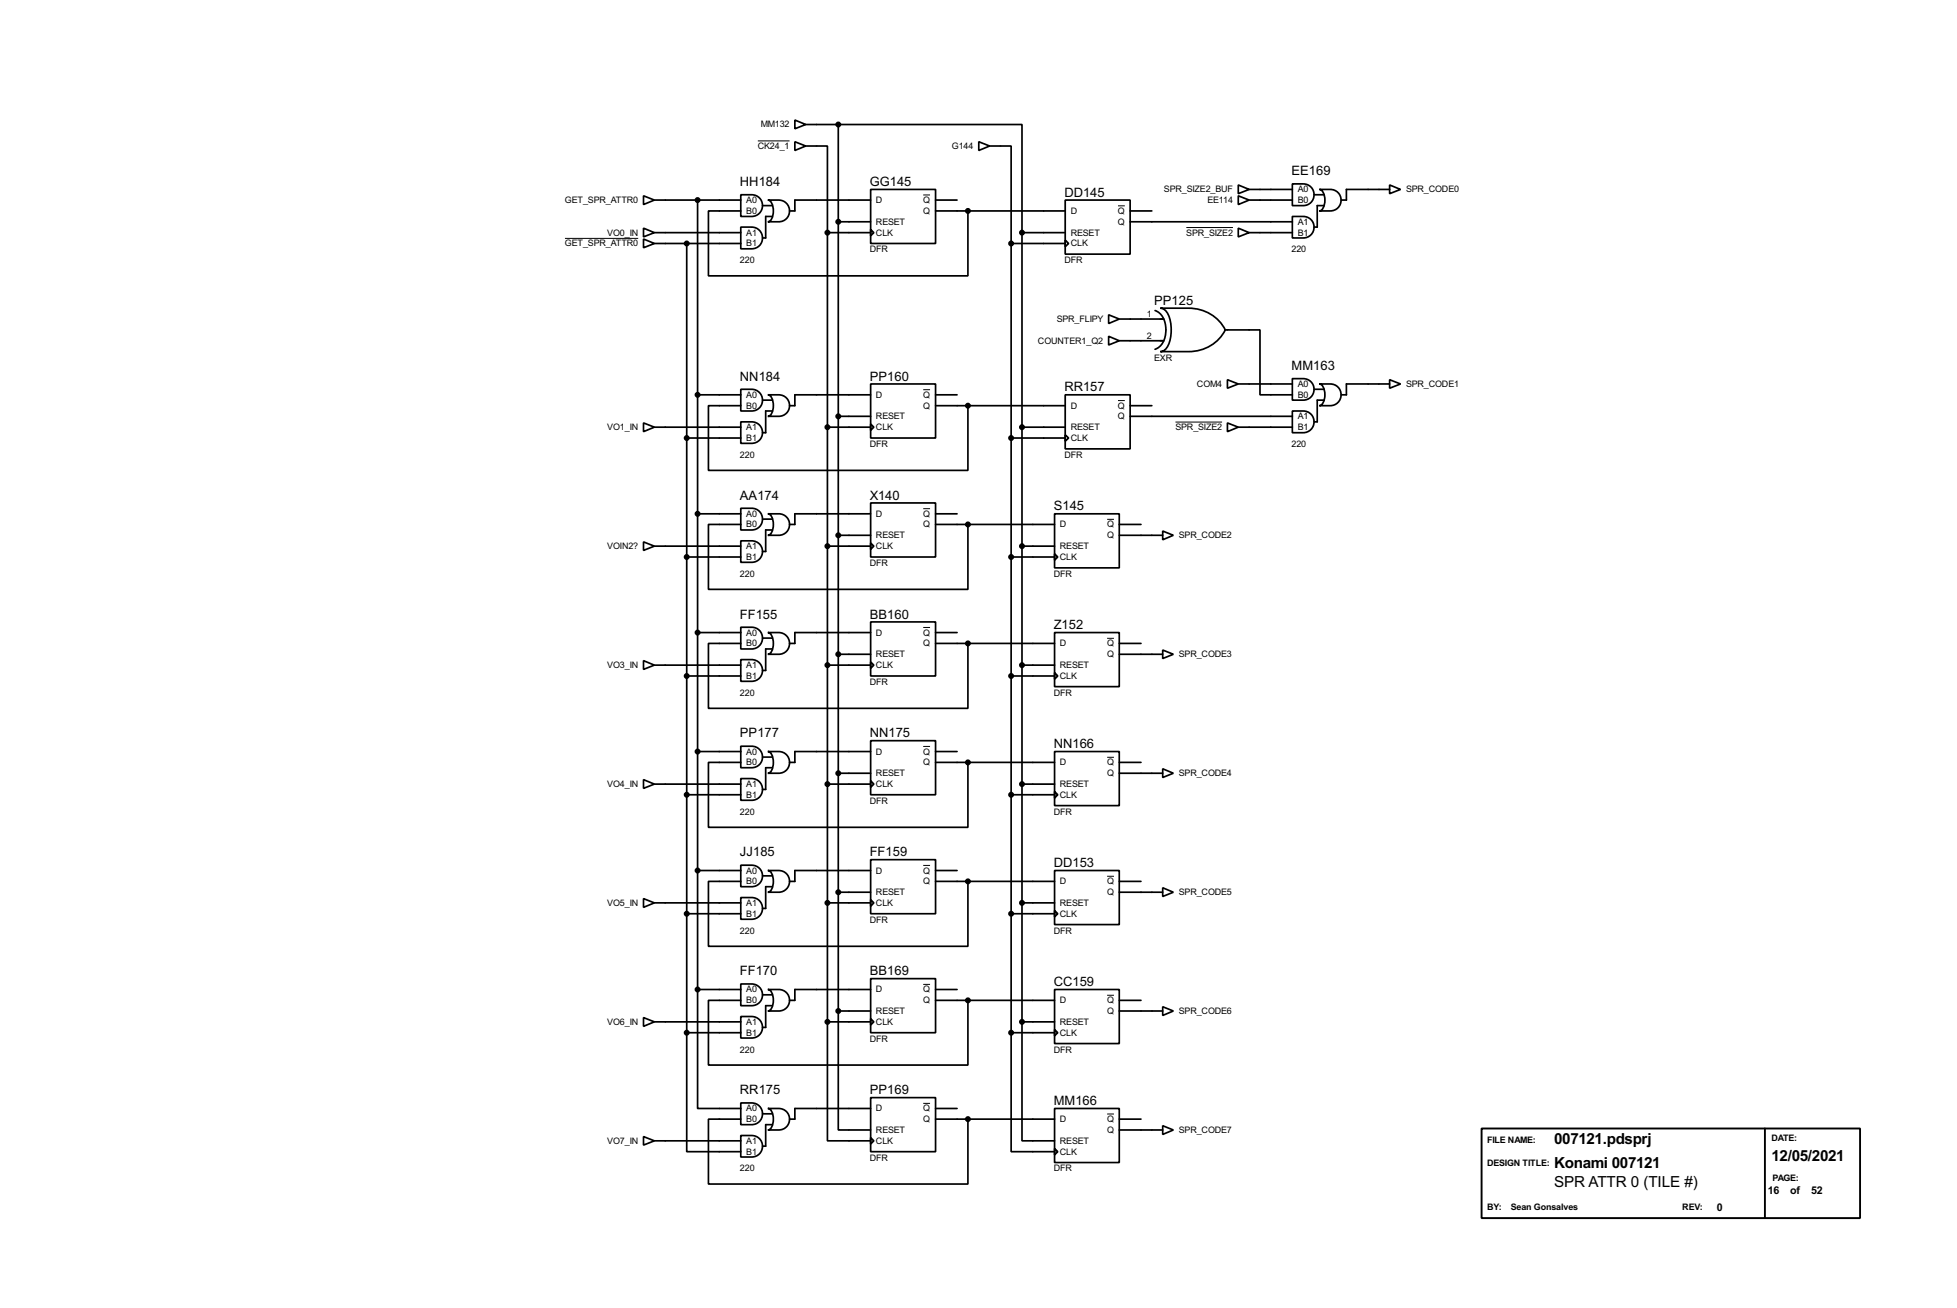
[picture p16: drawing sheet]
<svg xmlns="http://www.w3.org/2000/svg" width="460mm" height="307mm" viewBox="0 0 460 307" stroke-linecap="round" stroke-linejoin="round" font-family="sans-serif">
<defs><g id="words">
<g font-size="4">
<text x="365.1" y="268.7">007121.pdsprj</text>
<text x="365.1" y="274.4">Konami 007121</text>
<text x="416.1" y="272.7">12/05/2021</text>
<text x="365.1" y="278.8">SPR ATTR 0 (TILE #)</text>
</g>
<g font-size="3.4">
<text x="303.4" y="41.2">EE169</text>
<text x="173.8" y="43.7">HH184</text>
<text x="204.3" y="43.7">GG145</text>
<text x="250" y="46.2">DD145</text>
<text x="271.1" y="71.6">PP125</text>
<text x="173.8" y="89.4">NN184</text>
<text x="204.3" y="89.4">PP160</text>
<text x="303.4" y="86.8">MM163</text>
<text x="250" y="92">RR157</text>
<text x="173.8" y="117.4">AA174</text>
<text x="204.3" y="117.4">X140</text>
<text x="247.5" y="119.9">S145</text>
<text x="173.8" y="145.3">FF155</text>
<text x="204.3" y="145.3">BB160</text>
<text x="247.5" y="147.8">Z152</text>
<text x="173.8" y="173.2">PP177</text>
<text x="204.3" y="173.2">NN175</text>
<text x="247.5" y="175.8">NN166</text>
<text x="173.8" y="201.2">JJ185</text>
<text x="204.3" y="201.2">FF159</text>
<text x="247.5" y="203.7">DD153</text>
<text x="173.8" y="229.1">FF170</text>
<text x="204.3" y="229.1">BB169</text>
<text x="247.5" y="231.7">CC159</text>
<text x="173.8" y="257.1">RR175</text>
<text x="204.3" y="257.1">PP169</text>
<text x="247.5" y="259.6">MM166</text>
</g>
<g font-size="2.8">
<text x="415.3" y="280.4">16</text>
<text x="420.5" y="280.4">of</text>
<text x="425.4" y="280.4">52</text>
<text x="403.3" y="284.5">0</text>
</g>
<g font-size="2.4">
<text x="178.7" y="30">MM132</text>
<text x="178" y="35">CK24_1</text>
<text x="223.6" y="35">G144</text>
<text x="132.7" y="47.7">GET_SPR_ATTR0</text>
<text x="175.3" y="47.7">A0</text>
<text x="205.8" y="47.7">D</text>
<text x="216.9" y="47.7">Q</text>
<text x="273.4" y="45.2">SPR_SIZE2_BUF</text>
<text x="283.6" y="47.7">EE114</text>
<text x="304.9" y="47.7">B0</text>
<text x="304.9" y="45.2">A0</text>
<text x="330.3" y="45.2">SPR_CODE0</text>
<text x="175.3" y="50.2">B0</text>
<text x="205.8" y="52.8">RESET</text>
<text x="216.9" y="50.2">Q</text>
<text x="251.5" y="50.2">D</text>
<text x="262.6" y="50.2">Q</text>
<text x="262.6" y="52.8">Q</text>
<text x="304.9" y="52.8">A1</text>
<text x="132.7" y="57.9">GET_SPR_ATTR0</text>
<text x="142.7" y="55.4">VO0_IN</text>
<text x="175.3" y="55.4">A1</text>
<text x="175.3" y="57.9">B1</text>
<text x="204.3" y="59.3">DFR</text>
<text x="205.8" y="55.4">CLK</text>
<text x="251.5" y="55.4">RESET</text>
<text x="251.5" y="57.9">CLK</text>
<text x="278.7" y="55.4">SPR_SIZE2</text>
<text x="303.4" y="59.3">220</text>
<text x="304.9" y="55.4">B1</text>
<text x="173.8" y="61.8">220</text>
<text x="250" y="61.8">DFR</text>
<text x="248.2" y="75.6">SPR_FLIPY</text>
<text x="269.4" y="74.6">1</text>
<text x="243.8" y="80.8">COUNTER1_Q2</text>
<text x="269.4" y="79.7">2</text>
<text x="271.1" y="84.7">EXR</text>
<text x="175.3" y="96">B0</text>
<text x="175.3" y="93.5">A0</text>
<text x="205.8" y="93.5">D</text>
<text x="216.9" y="93.5">Q</text>
<text x="216.9" y="96">Q</text>
<text x="251.5" y="96">D</text>
<text x="262.6" y="96">Q</text>
<text x="281.2" y="90.9">COM4</text>
<text x="304.9" y="93.5">B0</text>
<text x="304.9" y="90.9">A0</text>
<text x="330.3" y="90.9">SPR_CODE1</text>
<text x="142.7" y="101">VO1_IN</text>
<text x="175.3" y="101">A1</text>
<text x="205.8" y="98.5">RESET</text>
<text x="205.8" y="101">CLK</text>
<text x="251.5" y="101">RESET</text>
<text x="262.6" y="98.5">Q</text>
<text x="276.1" y="101">SPR_SIZE2</text>
<text x="304.9" y="98.5">A1</text>
<text x="304.9" y="101">B1</text>
<text x="173.8" y="107.6">220</text>
<text x="175.3" y="103.6">B1</text>
<text x="204.3" y="105">DFR</text>
<text x="250" y="107.6">DFR</text>
<text x="251.5" y="103.6">CLK</text>
<text x="303.4" y="105">220</text>
<text x="175.3" y="123.9">B0</text>
<text x="175.3" y="121.4">A0</text>
<text x="205.8" y="121.4">D</text>
<text x="216.9" y="121.4">Q</text>
<text x="216.9" y="123.9">Q</text>
<text x="249" y="123.9">D</text>
<text x="260.1" y="123.9">Q</text>
<text x="142.7" y="129">VOIN2?</text>
<text x="175.3" y="129">A1</text>
<text x="175.3" y="131.6">B1</text>
<text x="205.8" y="126.4">RESET</text>
<text x="205.8" y="129">CLK</text>
<text x="249" y="129">RESET</text>
<text x="249" y="131.6">CLK</text>
<text x="260.1" y="126.4">Q</text>
<text x="276.9" y="126.4">SPR_CODE2</text>
<text x="173.8" y="135.5">220</text>
<text x="204.3" y="133">DFR</text>
<text x="247.5" y="135.5">DFR</text>
<text x="175.3" y="149.3">A0</text>
<text x="205.8" y="149.3">D</text>
<text x="216.9" y="149.3">Q</text>
<text x="175.3" y="151.9">B0</text>
<text x="205.8" y="154.4">RESET</text>
<text x="216.9" y="151.9">Q</text>
<text x="249" y="151.9">D</text>
<text x="260.1" y="151.9">Q</text>
<text x="260.1" y="154.4">Q</text>
<text x="276.9" y="154.4">SPR_CODE3</text>
<text x="142.7" y="157">VO3_IN</text>
<text x="175.3" y="157">A1</text>
<text x="175.3" y="159.5">B1</text>
<text x="204.3" y="160.9">DFR</text>
<text x="205.8" y="157">CLK</text>
<text x="249" y="157">RESET</text>
<text x="249" y="159.5">CLK</text>
<text x="173.8" y="163.4">220</text>
<text x="247.5" y="163.4">DFR</text>
<text x="175.3" y="179.8">B0</text>
<text x="175.3" y="177.3">A0</text>
<text x="205.8" y="177.3">D</text>
<text x="216.9" y="177.3">Q</text>
<text x="216.9" y="179.8">Q</text>
<text x="249" y="179.8">D</text>
<text x="260.1" y="179.8">Q</text>
<text x="142.7" y="184.9">VO4_IN</text>
<text x="175.3" y="184.9">A1</text>
<text x="205.8" y="182.4">RESET</text>
<text x="205.8" y="184.9">CLK</text>
<text x="249" y="184.9">RESET</text>
<text x="260.1" y="182.4">Q</text>
<text x="276.9" y="182.4">SPR_CODE4</text>
<text x="173.8" y="191.4">220</text>
<text x="175.3" y="187.4">B1</text>
<text x="204.3" y="188.8">DFR</text>
<text x="247.5" y="191.4">DFR</text>
<text x="249" y="187.4">CLK</text>
<text x="175.3" y="207.8">B0</text>
<text x="175.3" y="205.2">A0</text>
<text x="205.8" y="205.2">D</text>
<text x="216.9" y="205.2">Q</text>
<text x="216.9" y="207.8">Q</text>
<text x="249" y="207.8">D</text>
<text x="260.1" y="207.8">Q</text>
<text x="142.7" y="212.8">VO5_IN</text>
<text x="175.3" y="212.8">A1</text>
<text x="175.3" y="215.4">B1</text>
<text x="205.8" y="210.3">RESET</text>
<text x="205.8" y="212.8">CLK</text>
<text x="249" y="212.8">RESET</text>
<text x="249" y="215.4">CLK</text>
<text x="260.1" y="210.3">Q</text>
<text x="276.9" y="210.3">SPR_CODE5</text>
<text x="173.8" y="219.3">220</text>
<text x="204.3" y="216.8">DFR</text>
<text x="247.5" y="219.3">DFR</text>
<text x="175.3" y="233.2">A0</text>
<text x="205.8" y="233.2">D</text>
<text x="216.9" y="233.2">Q</text>
<text x="175.3" y="235.7">B0</text>
<text x="205.8" y="238.2">RESET</text>
<text x="216.9" y="235.7">Q</text>
<text x="249" y="235.7">D</text>
<text x="260.1" y="235.7">Q</text>
<text x="260.1" y="238.2">Q</text>
<text x="276.9" y="238.2">SPR_CODE6</text>
<text x="142.7" y="240.8">VO6_IN</text>
<text x="175.3" y="240.8">A1</text>
<text x="175.3" y="243.3">B1</text>
<text x="204.3" y="244.7">DFR</text>
<text x="205.8" y="240.8">CLK</text>
<text x="249" y="240.8">RESET</text>
<text x="249" y="243.3">CLK</text>
<text x="173.8" y="247.3">220</text>
<text x="247.5" y="247.3">DFR</text>
<text x="175.3" y="263.6">B0</text>
<text x="175.3" y="261.1">A0</text>
<text x="205.8" y="261.1">D</text>
<text x="216.9" y="261.1">Q</text>
<text x="216.9" y="263.6">Q</text>
<text x="249" y="263.6">D</text>
<text x="260.1" y="263.6">Q</text>
<text x="142.7" y="268.7">VO7_IN</text>
<text x="175.3" y="268.7">A1</text>
<text x="205.8" y="266.2">RESET</text>
<text x="205.8" y="268.7">CLK</text>
<text x="249" y="268.7">RESET</text>
<text x="260.1" y="266.2">Q</text>
<text x="276.9" y="266.2">SPR_CODE7</text>
<text x="349.3" y="268.5">FILE NAME:</text>
<text x="416.1" y="268">DATE:</text>
<text x="173.8" y="275.2">220</text>
<text x="175.3" y="271.3">B1</text>
<text x="204.3" y="272.7">DFR</text>
<text x="247.5" y="275.2">DFR</text>
<text x="249" y="271.3">CLK</text>
<text x="349.3" y="273.9">DESIGN TITLE:</text>
<text x="416.4" y="277.4">PAGE:</text>
<text x="349.3" y="284.3">BY:</text>
<text x="354.9" y="284.3">Sean Gonsalves</text>
<text x="395.2" y="284.3">REV:</text>
</g>
</g></defs>
<g fill="none" stroke="#000" stroke-width=".4">
<path d="M186.7 33.3l2.6 1-2.6 1.1zM186.7 28.2l2.6 1.1-2.6 1zM189.3 34.3h5.1v20.4M189.3 29.3h7.6M196.9 29.3h43.2v25.4M196.9 29.3v208.2M229.9 33.3l2.6 1-2.6 1.1zM232.5 34.3h5v22.9M151.2 56.2l2.5 1-2.5 1zM151.2 53.6l2.5 1.1-2.5 1zM151.2 46l2.5 1-2.5 1.1zM153.7 47h20.3"/>
<path d="M153.7 54.7h20.3M153.7 57.2h20.3M161.3 57.2v185.4M163.9 47v185.5M174 45.8a5.1 5.1 0 0 1 4.2 .5 2.57 2.57 0 0 1 .8 2.8 2.57 2.57 0 0 1-2.4 1.8h-2.6zM174 53.4a5 5 0 0 1 4.2 .5 2.55 2.55 0 0 1 .8 2.9 2.55 2.55 0 0 1-2.4 1.7h-2.6zM174 49.6h-7.6v15.2h61v-15.2M179.1 48.3h2.3M180.4 47a5 5 0 0 1 4.1 .6 2.55 2.55 0 0 1 .8 2.8 2.55 2.55 0 0 1-2.4 1.7h-2.5a2.21 2.21 0 0 0 1.3-2.5 2.25 2.25 0 0 0-1.3-2.6zM181.4 50.9h-1.5v5h-.8M194.4 54.7h10.1M194.4 54.7v185.4"/>
<path d="M196.9 52.1h7.6M204.5 44.5h15.3v12.7h-15.3zM204.5 53.9l.8 .8-.8 .7zM204.5 47h-17.8v2.6h-1.2M219.8 47h5M219.8 49.6h30.4M237.5 57.2v185.4M237.5 57.2h12.7M240.1 54.7h10.1M240.1 54.7v185.4M250.2 47h15.3v12.7h-15.3zM250.2 56.4l.8 .8-.8 .8z"/>
<path d="M265.5 52.1h38.1M265.5 49.6h5.1M290.9 46l2.5 1-2.5 1.1zM290.9 53.6l2.5 1.1-2.5 1zM290.9 43.5l2.5 1-2.5 1zM293.4 47h10.2M293.4 54.7h10.2M293.4 44.5h10.2M303.6 43.2a5.1 5.1 0 0 1 4.1 .5 2.56 2.56 0 0 1 .8 2.9 2.56 2.56 0 0 1-2.4 1.7h-2.5zM303.6 50.9a5.2 5.2 0 0 1 4.1 .5 2.54 2.54 0 0 1 .8 2.8 2.54 2.54 0 0 1-2.4 1.7h-2.5zM308.7 45.8h2.3M309.9 44.5a5.2 5.2 0 0 1 4.2 .5 2.54 2.54 0 0 1 .8 2.9 2.54 2.54 0 0 1-2.4 1.7h-2.6a2.26 2.26 0 0 0 1.3-2.6 2.23 2.23 0 0 0-1.3-2.5z"/>
<path d="M311 48.3h-1.6v5.1h-.7M326.4 43.5l2.6 1-2.6 1zM326.4 44.5h-10.1v2.5h-1.3M260.4 74l2.5 1-2.5 1zM260.4 79l2.5 1.1-2.5 1zM262.9 75h10.5M271.3 73a5.1 5.1 0 0 1 2.4 6.1 3.8 3.8 0 0 1-2.4 3M272.6 72.4h6.6a9.5 9.5 0 0 1 8.6 5.1 9.5 9.5 0 0 1-8.6 5.1h-6.6a3.2 3.2 0 0 0 2.3-3.1 7.8 7.8 0 0 0-1.3-6.7zM287.8 77.5h8.2v15.3h7.6M151.2 99.4l2.5 1-2.5 1zM163.9 92.8h10.1M174 91.5a5 5 0 0 1 4.2 .5 2.55 2.55 0 0 1 .8 2.9 2.55 2.55 0 0 1-2.4 1.7h-2.6z"/>
<path d="M174 99.1a5.1 5.1 0 0 1 4.2 .5 2.53 2.53 0 0 1 .8 2.9 2.53 2.53 0 0 1-2.4 1.7h-2.6zM174 95.3h-7.6v15.2h61v-15.2M179.1 94h2.3M180.4 92.8a5.1 5.1 0 0 1 4.1 .5 2.53 2.53 0 0 1 .8 2.8 2.53 2.53 0 0 1-2.4 1.7h-2.5a2.18 2.18 0 0 0 1.3-2.5 2.21 2.21 0 0 0-1.3-2.5zM181.4 96.6h-1.5v5.1h-.8M196.9 97.8h7.6M204.5 90.2h15.3v12.7h-15.3zM204.5 99.6l.8 .8-.8 .7zM204.5 92.8h-17.8v2.5h-1.2M219.8 92.8h5M219.8 95.3h30.4M250.2 92.8h15.3v12.7h-15.3z"/>
<path d="M262.9 80.1h10.5M265.5 97.8h38.1M265.5 95.3h5.1M288.3 99.4l2.6 1-2.6 1zM288.3 89.2l2.6 1-2.6 1zM290.9 90.2h12.7M303.6 89a5.2 5.2 0 0 1 4.1 .5 2.54 2.54 0 0 1 .8 2.8 2.54 2.54 0 0 1-2.4 1.7h-2.5zM303.6 96.6a5.1 5.1 0 0 1 4.1 .5 2.57 2.57 0 0 1 .8 2.8 2.57 2.57 0 0 1-2.4 1.8h-2.5zM308.7 91.5h2.3M309.9 90.2a5.1 5.1 0 0 1 4.2 .5 2.57 2.57 0 0 1 .8 2.9 2.57 2.57 0 0 1-2.4 1.7h-2.6a2.3 2.3 0 0 0 1.3-2.5 2.26 2.26 0 0 0-1.3-2.6zM311 94h-1.6v5.1h-.7M326.4 89.2l2.6 1-2.6 1z"/>
<path d="M326.4 90.2h-10.1v2.6h-1.3M153.7 100.4h20.3M161.3 102.9h12.7M174 119.4a5.1 5.1 0 0 1 4.2 .5 2.56 2.56 0 0 1 .8 2.9 2.56 2.56 0 0 1-2.4 1.7h-2.6zM194.4 100.4h10.1M204.5 118.2h15.3v12.7h-15.3zM237.5 102.9h12.7M240.1 100.4h10.1M250.2 102.2l.8 .7-.8 .8zM290.9 100.4h12.7M151.2 127.3l2.5 1-2.5 1zM153.7 128.3h20.3"/>
<path d="M161.3 130.9h12.7M163.9 120.7h10.1M174 127.1a5.2 5.2 0 0 1 4.2 .5 2.54 2.54 0 0 1 .8 2.8 2.54 2.54 0 0 1-2.4 1.7h-2.6zM174 123.2h-7.6v15.3h61v-15.3M179.1 122h2.3M180.4 120.7a5.2 5.2 0 0 1 4.1 .5 2.54 2.54 0 0 1 .8 2.9 2.54 2.54 0 0 1-2.4 1.7h-2.5a2.21 2.21 0 0 0 1.3-2.6 2.18 2.18 0 0 0-1.3-2.5zM181.4 124.5h-1.5v5.1h-.8M194.4 128.3h10.1M196.9 125.8h7.6M204.5 127.6l.8 .7-.8 .8zM204.5 120.7h-17.8v2.5h-1.2M219.8 120.7h5"/>
<path d="M219.8 123.2h27.9M237.5 130.9h10.2M240.1 128.3h7.6M247.7 120.7h15.2v12.7h-15.2zM247.7 130.1l.8 .8-.8 .7zM262.9 125.8h10.2M262.9 123.2h5.1M273.1 124.8l2.5 1-2.5 1zM151.2 155.2l2.5 1.1-2.5 1zM153.7 156.3h20.3M161.3 158.8h12.7M163.9 148.6h10.1"/>
<path d="M174 147.4a5.1 5.1 0 0 1 4.2 .5 2.57 2.57 0 0 1 .8 2.8 2.57 2.57 0 0 1-2.4 1.8h-2.6zM174 155a5 5 0 0 1 4.2 .5 2.55 2.55 0 0 1 .8 2.9 2.55 2.55 0 0 1-2.4 1.7h-2.6zM174 151.2h-7.6v15.2h61v-15.2M179.1 149.9h2.3M180.4 148.6a5 5 0 0 1 4.1 .6 2.55 2.55 0 0 1 .8 2.8 2.55 2.55 0 0 1-2.4 1.7h-2.5a2.21 2.21 0 0 0 1.3-2.5 2.25 2.25 0 0 0-1.3-2.6zM181.4 152.5h-1.5v5h-.8M194.4 156.3h10.1M196.9 153.7h7.6M204.5 146.1h15.3v12.7h-15.3zM204.5 155.5l.8 .8-.8 .7zM204.5 148.6h-17.8v2.6h-1.2M219.8 148.6h5"/>
<path d="M219.8 151.2h27.9M237.5 158.8h10.2M240.1 156.3h7.6M247.7 148.6h15.2v12.7h-15.2zM247.7 158l.8 .8-.8 .8zM262.9 151.2h5.1M262.9 153.7h10.2M273.1 152.7l2.5 1-2.5 1zM163.9 176.6h10.1M174 175.3a5.1 5.1 0 0 1 4.2 .5 2.53 2.53 0 0 1 .8 2.9 2.53 2.53 0 0 1-2.4 1.7h-2.6zM174 179.1h-7.6v15.3h61v-15.3M179.1 177.9h2.3"/>
<path d="M180.4 176.6a5.1 5.1 0 0 1 4.1 .5 2.56 2.56 0 0 1 .8 2.8 2.56 2.56 0 0 1-2.4 1.8h-2.5a2.21 2.21 0 0 0 1.3-2.6 2.21 2.21 0 0 0-1.3-2.5zM204.5 174h15.3v12.7h-15.3zM204.5 176.6h-17.8v2.5h-1.2M219.8 176.6h5M219.8 179.1h27.9M247.7 176.6h15.2v12.7h-15.2zM262.9 179.1h5.1M151.2 183.2l2.5 1-2.5 1zM153.7 184.2h20.3M161.3 186.7h12.7M174 182.9a5.1 5.1 0 0 1 4.2 .5 2.56 2.56 0 0 1 .8 2.9 2.56 2.56 0 0 1-2.4 1.7h-2.6zM181.4 180.4h-1.5v5.1h-.8"/>
<path d="M194.4 184.2h10.1M196.9 181.7h7.6M204.5 183.4l.8 .8-.8 .8zM237.5 186.7h10.2M240.1 184.2h7.6M247.7 186l.8 .7-.8 .8zM262.9 181.7h10.2M273.1 180.6l2.5 1.1-2.5 1zM151.2 211.1l2.5 1-2.5 1.1zM153.7 212.1h20.3M161.3 214.7h12.7M163.9 204.5h10.1"/>
<path d="M174 203.3a5.2 5.2 0 0 1 4.2 .5 2.54 2.54 0 0 1 .8 2.8 2.54 2.54 0 0 1-2.4 1.7h-2.6zM174 210.9a5.1 5.1 0 0 1 4.2 .5 2.57 2.57 0 0 1 .8 2.8 2.57 2.57 0 0 1-2.4 1.8h-2.6zM174 207.1h-7.6v15.2h61v-15.2M179.1 205.8h2.3M180.4 204.5a5.1 5.1 0 0 1 4.1 .5 2.57 2.57 0 0 1 .8 2.9 2.57 2.57 0 0 1-2.4 1.7h-2.5a2.25 2.25 0 0 0 1.3-2.5 2.21 2.21 0 0 0-1.3-2.6zM181.4 208.3h-1.5v5.1h-.8M194.4 212.1h10.1M196.9 209.6h7.6M204.5 202h15.3v12.7h-15.3zM204.5 211.4l.8 .7-.8 .8zM204.5 204.5h-17.8v2.6h-1.2M219.8 204.5h5"/>
<path d="M219.8 207.1h27.9M237.5 214.7h10.2M240.1 212.1h7.6M247.7 204.5h15.2v12.7h-15.2zM247.7 213.9l.8 .8-.8 .7zM262.9 207.1h5.1M262.9 209.6h10.2M273.1 208.6l2.5 1-2.5 1zM151.2 239.1l2.5 1-2.5 1zM163.9 232.5v27.9h10.1M163.9 232.5h10.1M174 231.2a5 5 0 0 1 4.2 .5 2.55 2.55 0 0 1 .8 2.9 2.55 2.55 0 0 1-2.4 1.7h-2.6z"/>
<path d="M174 238.8a5.1 5.1 0 0 1 4.2 .5 2.53 2.53 0 0 1 .8 2.9 2.53 2.53 0 0 1-2.4 1.7h-2.6zM174 235h-7.6v15.2h61v-15.2M179.1 233.7h2.3M180.4 232.5a5.1 5.1 0 0 1 4.1 .5 2.53 2.53 0 0 1 .8 2.8 2.53 2.53 0 0 1-2.4 1.7h-2.5a2.18 2.18 0 0 0 1.3-2.5 2.21 2.21 0 0 0-1.3-2.5zM181.4 236.3h-1.5v5.1h-.8M196.9 237.5v28h7.6M196.9 237.5h7.6M204.5 229.9h15.3v12.7h-15.3zM204.5 239.3l.8 .8-.8 .7zM204.5 232.5h-17.8v2.5h-1.2M219.8 232.5h5M219.8 235h27.9"/>
<path d="M247.7 232.5h15.2v12.7h-15.2zM262.9 235h5.1M262.9 237.5h10.2M273.1 236.5l2.5 1-2.5 1.1zM153.7 240.1h20.3M161.3 242.6v28h12.7M161.3 242.6h12.7M174 259.1a5.1 5.1 0 0 1 4.2 .5 2.56 2.56 0 0 1 .8 2.9 2.56 2.56 0 0 1-2.4 1.7h-2.6zM194.4 240.1v27.9h10.1M194.4 240.1h10.1M204.5 257.9h15.3v12.7h-15.3zM237.5 242.6v28h10.2"/>
<path d="M237.5 242.6h10.2M240.1 240.1v27.9h7.6M240.1 240.1h7.6M247.7 241.9l.8 .7-.8 .8zM151.2 267l2.5 1-2.5 1zM153.7 268h20.3M174 266.8a5.2 5.2 0 0 1 4.2 .5 2.54 2.54 0 0 1 .8 2.8 2.54 2.54 0 0 1-2.4 1.7h-2.6zM174 262.9h-7.6v15.3h61v-15.3M179.1 261.7h2.3M180.4 260.4a5.2 5.2 0 0 1 4.1 .5 2.54 2.54 0 0 1 .8 2.9 2.54 2.54 0 0 1-2.4 1.7h-2.5a2.21 2.21 0 0 0 1.3-2.6 2.18 2.18 0 0 0-1.3-2.5zM181.4 264.2h-1.5v5.1h-.8M204.5 267.3l.8 .7-.8 .8z"/>
<path d="M204.5 260.4h-17.8v2.5h-1.2M219.8 260.4h5M219.8 262.9h27.9M247.7 260.4h15.2v12.7h-15.2zM247.7 269.8l.8 .8-.8 .7zM262.9 262.9h5.1M262.9 265.5h10.2M273.1 264.5l2.5 1-2.5 1z"/>
</g>
<g fill="none" stroke="#000" stroke-width=".23">
<path d="M178 33.1h7.5M132.7 56h17.2M216.9 45.8h1.6M262.6 48.4h1.6M278.7 53.5h10.9M216.9 91.6h1.6M262.6 94.1h1.6M276.1 99.2h11M216.9 119.5h1.6M260.1 122h1.6M216.9 147.4h1.6M260.1 150h1.6"/>
<path d="M216.9 175.4h1.6M260.1 177.9h1.6M216.9 203.3h1.6M260.1 205.9h1.6M216.9 231.3h1.6M260.1 233.8h1.6M216.9 259.2h1.6M260.1 261.7h1.6"/>
</g>
<g fill="#000" stroke="#000" stroke-width=".4">
<circle cx="196.9" cy="29.3" r=".5"/>
<circle cx="161.3" cy="57.2" r=".5"/>
<circle cx="163.8" cy="47" r=".5"/>
<circle cx="194.3" cy="54.7" r=".5"/>
<circle cx="196.9" cy="52.1" r=".5"/>
<circle cx="227.3" cy="49.6" r=".5"/>
<circle cx="237.5" cy="57.2" r=".5"/>
<circle cx="240" cy="54.7" r=".5"/>
<circle cx="163.8" cy="92.8" r=".5"/>
<circle cx="196.9" cy="97.8" r=".5"/>
<circle cx="227.3" cy="95.3" r=".5"/>
<circle cx="161.3" cy="102.9" r=".5"/>
<circle cx="194.3" cy="100.4" r=".5"/>
<circle cx="237.5" cy="102.9" r=".5"/>
<circle cx="240" cy="100.4" r=".5"/>
<circle cx="161.3" cy="130.9" r=".5"/>
<circle cx="163.8" cy="120.7" r=".5"/>
<circle cx="194.3" cy="128.3" r=".5"/>
<circle cx="196.9" cy="125.8" r=".5"/>
<circle cx="227.3" cy="123.2" r=".5"/>
<circle cx="237.5" cy="130.9" r=".5"/>
<circle cx="240" cy="128.3" r=".5"/>
<circle cx="161.3" cy="158.8" r=".5"/>
<circle cx="163.8" cy="148.6" r=".5"/>
<circle cx="194.3" cy="156.3" r=".5"/>
<circle cx="196.9" cy="153.7" r=".5"/>
<circle cx="227.3" cy="151.2" r=".5"/>
<circle cx="237.5" cy="158.8" r=".5"/>
<circle cx="240" cy="156.3" r=".5"/>
<circle cx="163.8" cy="176.6" r=".5"/>
<circle cx="227.3" cy="179.1" r=".5"/>
<circle cx="161.3" cy="186.7" r=".5"/>
<circle cx="194.3" cy="184.2" r=".5"/>
<circle cx="196.9" cy="181.7" r=".5"/>
<circle cx="237.5" cy="186.7" r=".5"/>
<circle cx="240" cy="184.2" r=".5"/>
<circle cx="161.3" cy="214.7" r=".5"/>
<circle cx="163.8" cy="204.5" r=".5"/>
<circle cx="194.3" cy="212.1" r=".5"/>
<circle cx="196.9" cy="209.6" r=".5"/>
<circle cx="227.3" cy="207.1" r=".5"/>
<circle cx="237.5" cy="214.7" r=".5"/>
<circle cx="240" cy="212.1" r=".5"/>
<circle cx="163.8" cy="232.5" r=".5"/>
<circle cx="196.9" cy="237.5" r=".5"/>
<circle cx="227.3" cy="235" r=".5"/>
<circle cx="161.3" cy="242.6" r=".5"/>
<circle cx="194.3" cy="240.1" r=".5"/>
<circle cx="237.5" cy="242.6" r=".5"/>
<circle cx="240" cy="240.1" r=".5"/>
<circle cx="227.3" cy="262.9" r=".5"/>
</g>
<path d="M348 265.1h88.9v21.1h-88.9zM414.6 265.1v21.1" fill="none" stroke="#000" stroke-width=".45"/>
<use href="#words"/>
</svg>
